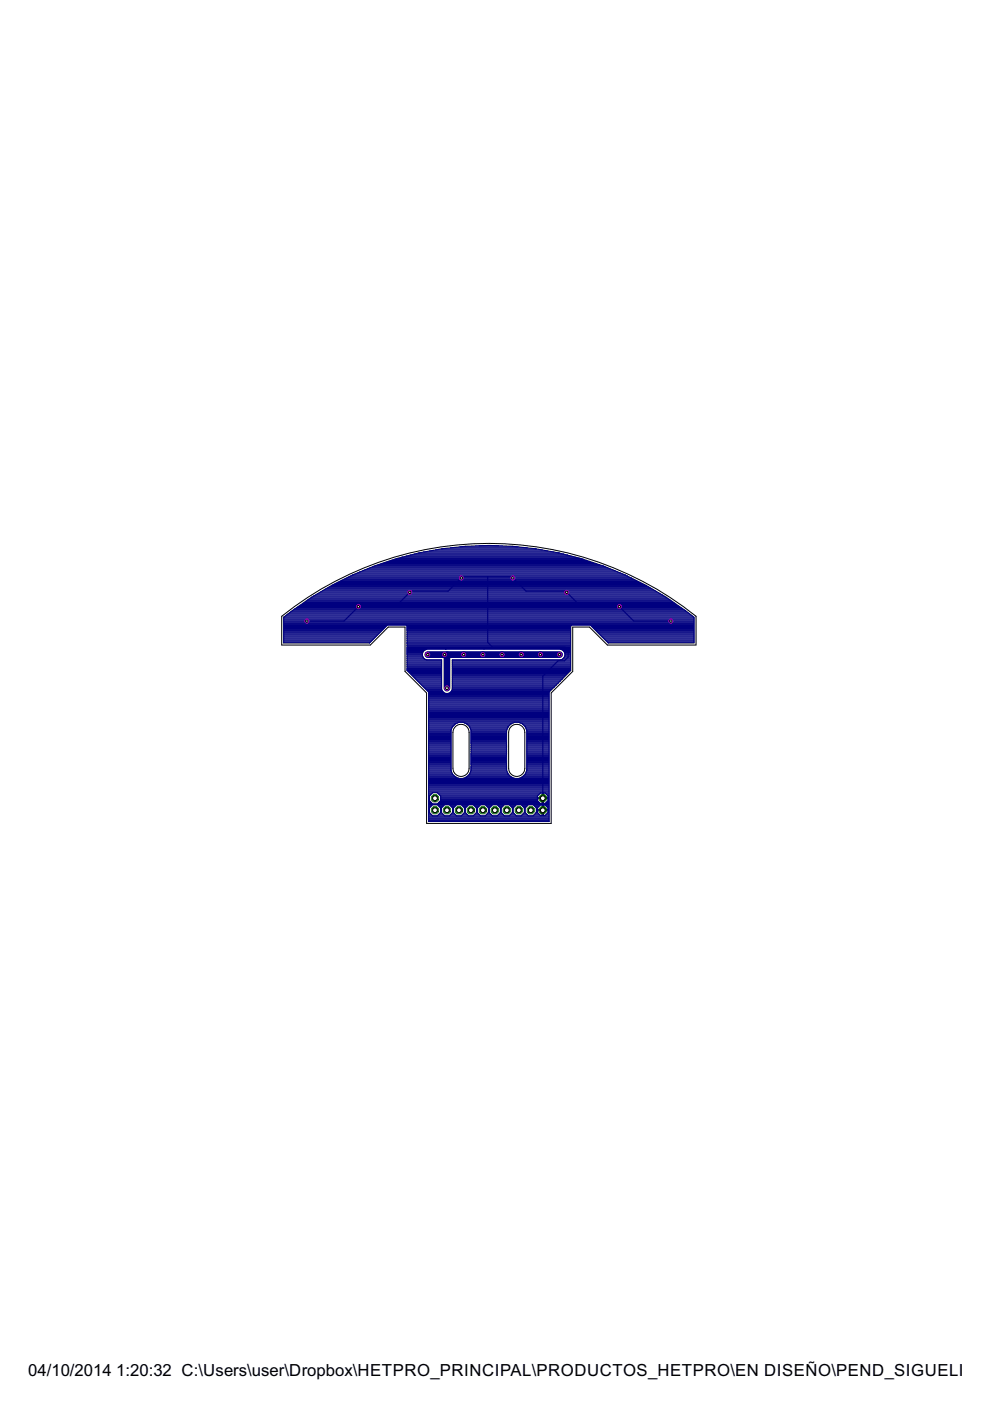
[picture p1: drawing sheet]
<svg xmlns="http://www.w3.org/2000/svg" width="210mm" height="297mm" viewBox="0 0 210 297" stroke-linecap="round" stroke-linejoin="round" font-family="sans-serif">
<defs><g id="words">
<g font-size="4">
<text x="6" y="291.7">04/10/2014</text>
<text x="24.7" y="291.7">1:20:32 C:\Users\user\Dropbox\HETPRO_PRINCIPAL\PRODUCTOS_HETPRO\EN DISEÑO\PEND_SIGUELINEA</text>
</g>
</g></defs>
<path d="M90.7 138.8h3.6M118.6 138.8h-23.8v7.1" fill="none" stroke="#000080" stroke-width="1.4"/>
<g fill="none" stroke="#000080" stroke-width=".25">
<path d="M79.6 119.9h48.1M80.2 119.7h46.8M80.9 119.5h45.5M81.6 119.3h44.1M82.3 119h42.8M82.9 118.8h41.5M83.6 118.6h40.1M84.3 118.4h38.7M85.2 118.2h36.9M86.1 117.9h35.1M87 117.7h33.4M87.8 117.5h31.7"/>
<path d="M88.7 117.3h29.9M89.9 117.1h27.6M91.1 116.8h25.1M92.3 116.6h22.7M93.6 116.4h20.1M95.5 116.2h16.3M97.6 116h12.1M101.6 115.7h4.1M60.2 136.2h18.3M60.2 135.9h18.5M60.2 135.7h18.8M60.2 135.5h19"/>
<path d="M60.2 135.3h19.2M60.2 135h19.4M60.2 134.8h19.6M60.2 134.6h19.9M60.2 134.4h20.1M60.2 134.2h20.3M60.2 133.9h20.5M60.2 133.7h20.7M60.2 133.5h21M60.2 133.3h21.2M60.2 133.1h21.4M60.2 132.8h21.6"/>
<path d="M60.2 132.6h21.9M60.2 132.4h86.9M60.2 132.2h86.9M60.2 131.9h86.9M60.2 131.7h86.9M60.2 131.5h86.9M60.2 131.3h86.9M60.2 131h86.9M60.2 130.8h86.9M60.5 130.6h86.3M60.8 130.4h85.7M61.1 130.2h85.1"/>
<path d="M61.4 129.9h84.5M61.7 129.7h83.9M62 129.5h83.4M62 129.5l-1.8 1.4v5.4h18.1l3.8-3.8h4l.2 .3v9.4M62 129.5a69.7 69.7 0 0 1 83.3 0M62.3 129.3h82.7M62.6 129.1h82.1M62.9 128.8h81.5M63.2 128.6h80.9M63.5 128.4h80.2M63.9 128.2h79.5M64.2 127.9h78.9"/>
<path d="M64.5 127.7h78.3M64.8 127.5h77.7M65.2 127.3h77M65.5 127h76.3M65.8 126.8h75.7M66.1 126.6h75.1M66.5 126.4h74.3M66.9 126.2h73.5M67.3 125.9h72.7M67.6 125.7h72.1M68 125.5h71.3M68.4 125.3h70.5"/>
<path d="M68.8 125.1h69.7M69.1 124.8h69.1M69.5 124.6h68.3M69.9 124.4h67.5M70.3 124.2h66.7M70.7 123.9h65.9M71.1 123.7h65.1M71.6 123.5h64.1M72 123.3h63.3M72.5 123h62.3M72.9 122.8h61.5M73.4 122.6h60.5"/>
<path d="M73.8 122.4h59.7M74.3 122.2h58.7M74.7 121.9h57.9M75.2 121.7h56.9M75.8 121.5h55.7M76.2 128.4l-3.3 3.3h-7.8M76.3 121.3h54.7M76.9 121.1h53.6M77.4 120.8h52.5M77.9 120.6h51.5M78.5 120.4h50.3M79 120.2h49.3"/>
<path d="M84.1 128.4l3-3.1h7.9l3.1-3h10.4l3 3h8.4l3 3.1M86.1 132.6h35.1M86.3 139.9h7.3v6.2l.2 .4 .7 .5M86.3 139.7h3.7M86.3 139.5h3.5M86.3 139.3h3.4M86.3 139h3.3M86.3 138.8h3.3M86.3 138.6h3.3M86.3 138.4h3.3M86.3 138.2h3.4M86.3 137.9h3.6"/>
<path d="M86.3 137.7h4M86.3 137.5h34.7M86.3 137.3h34.7M86.3 137h34.7M86.3 136.8h34.7M86.3 136.6h34.7M86.3 136.4h34.7M86.3 136.2h34.7M86.3 135.9h34.7M86.3 135.7h34.7M86.3 135.5h34.7M86.3 135.3h34.7"/>
<path d="M86.3 135h34.7M86.3 134.8h34.7M86.3 134.6h34.7M86.3 134.4h34.7M86.3 134.2h34.7M86.3 133.9h34.7M86.3 133.7h34.7M86.3 133.5h34.7M86.3 133.3h34.7M86.3 133.1h34.7M86.3 132.8h34.7M89.6 139l.5 .8 .4 .1"/>
<path d="M89.7 138.1l.8-.5h28.4a1.16 1.16 0 0 1 .9 1.2 1.16 1.16 0 0 1-.9 1.1M89.7 138.1l-.1 .9M94.3 138.8h.5M103.4 122.3v13.9l1 1h15.4l.7 .7v1.4l-.8 .8h-1.4l-3.2 3.3v28.4M119 137.7h2M119.3 139.7h1.7M119.4 137.9h1.6M119.5 139.5h1.5M119.6 138.2h1.4M119.7 139.3h1.3M119.7 138.4h1.3M119.8 139h1.2"/>
<path d="M119.8 138.8h1.2M119.8 138.6h1.2M121 139.9h-25.1v6.2M125.2 132.6h21.9M125.5 132.8h21.6M125.7 133.1h21.4M125.9 133.3h21.2M126.1 133.5h21M126.3 133.7h20.8M126.6 133.9h20.5M126.8 134.2h20.3M127 134.4h20.1"/>
<path d="M127.2 134.6h19.9M127.5 134.8h19.6M127.7 135h19.4M127.9 135.3h19.2M128.1 135.5h19M128.4 135.7h18.7M128.6 135.9h18.5M128.8 136.2h18.3M131.1 128.4l3.3 3.3h7.8l-.2-.3M145.3 129.5l1.8 1.4v5.4h-18.1l-3.8-3.8h-4l-.2 .3v9.4M86.3 142.2l4.6 4.5v27.5h25.5v-27.5l4.6-4.5M86.3 142.2h7.3"/>
<path d="M86.3 141.9h7.3M86.3 141.7h7.3M86.3 141.5h7.3M86.3 141.3h7.3M86.3 141h7.3M86.3 140.8h7.3M86.3 140.6h7.3M86.3 140.4h7.3M86.3 140.1h7.3M86.5 142.4h7.1M86.7 142.6h6.9M87 142.8h6.6"/>
<path d="M87.2 143h6.4M87.4 143.3h6.2M87.6 143.5h6M87.9 143.7h5.7M88.1 143.9h5.5M88.3 144.1h5.3M88.5 144.4h5.1M88.8 144.6h4.8M89 144.8h4.6M89.2 145h4.4M89.4 145.3h4.2M89.6 145.5h4"/>
<path d="M89.9 145.7h3.7M90.1 145.9h3.5M90.3 146.2h3.3M90.5 146.4h3.2M90.7 146.6h3.2M90.9 147h25.5M90.9 159.9h4.7M90.9 159.7h4.7M90.9 159.5h4.7M90.9 159.3h4.7M90.9 159h4.7M90.9 158.8h4.7"/>
<path d="M90.9 158.6h4.7M90.9 158.4h4.7M90.9 158.1h4.7M90.9 157.9h4.7M90.9 157.7h4.7M90.9 157.5h4.7M90.9 157.2h4.7M90.9 157h4.7M90.9 156.8h4.7M90.9 156.6h4.7M90.9 156.4h4.7M90.9 156.1h4.7"/>
<path d="M90.9 155.9h4.7M90.9 155.7h4.7M90.9 155.5h4.7M90.9 155.3h4.7M90.9 155h4.7M90.9 154.8h4.7M90.9 154.6h4.8M90.9 154.4h4.9M90.9 154.2h5M90.9 153.9h5.2M90.9 153.7h5.4M90.9 153.5h5.6"/>
<path d="M90.9 153.3h6.1M90.9 153h25.5M90.9 152.8h25.5M90.9 152.6h25.5M90.9 152.4h25.5M90.9 152.1h25.5M90.9 151.9h25.5M90.9 151.7h25.5M90.9 151.5h25.5M90.9 151.3h25.5M90.9 151h25.5M90.9 150.8h25.5"/>
<path d="M90.9 150.6h25.5M90.9 150.4h25.5M90.9 150.2h25.5M90.9 149.9h25.5M90.9 149.7h25.5M90.9 149.5h25.5M90.9 149.3h25.5M90.9 149h25.5M90.9 148.8h25.5M90.9 148.6h25.5M90.9 148.4h25.5M90.9 148.1h25.5"/>
<path d="M90.9 147.9h25.5M90.9 147.7h25.5M90.9 147.5h25.5M90.9 147.3h25.5M90.9 146.8h3.2M95.5 146.8h20.9M95.6 154.9v8.4l.3 .8M95.7 146.6h20.9M95.8 146.4h21M95.9 146.1l-.2 .4-.7 .5M95.9 146.2h21.1M95.9 145.9h21.3"/>
<path d="M95.9 145.7h21.6M95.9 145.5h21.8M95.9 145.3h22M95.9 145h22.2M95.9 144.8h22.4M95.9 144.6h22.7M95.9 144.4h22.9M95.9 144.1h23.1M95.9 143.9h23.3M95.9 143.7h23.5M95.9 143.5h23.8M95.9 143.3h24"/>
<path d="M95.9 143h24.2M95.9 142.8h24.4M95.9 142.6h24.7M95.9 142.4h24.9M95.9 142.2h25.1M95.9 141.9h25.1M95.9 141.7h25.1M95.9 141.5h25.1M95.9 141.3h25.1M95.9 141h25.1M95.9 140.8h25.1M95.9 140.6h25.1"/>
<path d="M95.9 140.4h25.1M95.9 140.1h25.1M95.9 154.1h.1M95.9 154.1l-.3 .8M96.5 153.5h.1M96.5 153.5l.8-.4h.9l.8 .4M96.5 153.5l-.6 .6M98.5 153.3h10.3M99 153.5h.1M99 153.5l.6 .6M99 153.5h9.3M99.2 153.7h8.9"/>
<path d="M99.4 153.9h8.5M99.6 154.1l.3 .8M99.6 154.1h.1M99.6 154.2h8.1M99.7 154.4h7.9M99.8 154.6h7.7M99.9 154.9v8.4l-.3 .8M99.9 159.9h7.5M99.9 159.7h7.5M99.9 159.5h7.5M99.9 159.3h7.5M99.9 159h7.5"/>
<path d="M99.9 158.8h7.5M99.9 158.6h7.5M99.9 158.4h7.5M99.9 158.1h7.5M99.9 157.9h7.5M99.9 157.7h7.5M99.9 157.5h7.5M99.9 157.2h7.5M99.9 157h7.5M99.9 156.8h7.5M99.9 156.6h7.5M99.9 156.4h7.5"/>
<path d="M99.9 156.1h7.5M99.9 155.9h7.5M99.9 155.7h7.5M99.9 155.5h7.5M99.9 155.3h7.5M99.9 155h7.5M99.9 154.8h7.5M107.7 154.1h.1M107.7 154.1l-.3 .8v8.4l.3 .8M108.3 153.5h.1M108.3 153.5l.8-.4h.9l.8 .4M108.3 153.5l-.6 .6"/>
<path d="M110.3 153.3h6.1M110.8 153.5l.6 .6M110.8 153.5h.1M110.8 153.5h5.6M111 153.7h5.4M111.2 153.9h5.2M111.4 154.1l.3 .8M111.4 154.1h.1M111.4 154.2h5M111.5 154.4h4.9M111.6 154.6h4.8M111.7 154.8h4.7"/>
<path d="M111.7 154.9v8.4l-.3 .8M111.7 159.9h4.7M111.7 159.7h4.7M111.7 159.5h4.7M111.7 159.3h4.7M111.7 159h4.7M111.7 158.8h4.7M111.7 158.6h4.7M111.7 158.4h4.7M111.7 158.1h4.7M111.7 157.9h4.7M111.7 157.7h4.7"/>
<path d="M111.7 157.5h4.7M111.7 157.2h4.7M111.7 157h4.7M111.7 156.8h4.7M111.7 156.6h4.7M111.7 156.4h4.7M111.7 156.1h4.7M111.7 155.9h4.7M111.7 155.7h4.7M111.7 155.5h4.7M111.7 155.3h4.7M111.7 155h4.7"/>
<path d="M90.9 171.7h.1M90.9 171.9h.1M90.9 165h25.5M90.9 174.1h25.5M90.9 173.9h25.5M90.9 173.7h25.5M90.9 173.5h25.5M90.9 173.2h25.5M90.9 173h25.5M90.9 172.8h.7M90.9 172.6h.4M90.9 172.4h.2"/>
<path d="M90.9 172.1h.1M90.9 171.5h.1M90.9 171.3h.2M90.9 171h.4M90.9 170.8h.6M90.9 170.6h25.5M90.9 170.4h.8M90.9 170.1h.5M90.9 169.9h.3M90.9 169.7h.1M90.9 169.5h.1M90.9 169.2h.1"/>
<path d="M90.9 169h.1M90.9 168.8h.1M90.9 168.6h.3M90.9 168.4h.5M90.9 168.1h.8M90.9 167.9h25.5M90.9 167.7h25.5M90.9 167.5h25.5M90.9 167.3h25.5M90.9 167h25.5M90.9 166.8h25.5M90.9 166.6h25.5"/>
<path d="M90.9 166.4h25.5M90.9 166.1h25.5M90.9 165.9h25.5M90.9 165.7h25.5M90.9 165.5h25.5M90.9 165.2h25.5M90.9 164.8h5.9M90.9 164.6h5.5M90.9 164.4h5.3M90.9 163.9h4.9M90.9 163.7h4.9M90.9 163.5h4.8"/>
<path d="M90.9 163.3h4.7M90.9 163h4.7M90.9 162.8h4.7M90.9 162.6h4.7M90.9 162.4h4.7M90.9 162.1h4.7M90.9 161.9h4.7M90.9 161.7h4.7M90.9 161.5h4.7M90.9 161.2h4.7M90.9 161h4.7M90.9 160.8h4.7"/>
<path d="M90.9 160.6h4.7M90.9 160.4h4.7M90.9 160.1h4.7M92.8 170.4h21.8M92.8 168.1h21.8M92.9 172.8h1.2M92.9 170.8h1.2M93 170.1h21.3M93 168.4h21.3M93.1 172.6h.8M93.2 171h.6M93.2 169.9h20.9"/>
<path d="M93.3 168.6h20.8M93.3 172.4h.3M93.4 171.3h.2M93.4 171.7h.2M93.4 171.9h.2M93.4 172.1h.2M93.4 171.5h.2M93.4 169.7h20.5M93.4 169.5h20.5M93.4 169.2h21.6M93.4 169h20.5M93.4 168.8h20.5"/>
<path d="M95.4 172.8h1.2M95.5 170.8h1.1M95.7 172.6h.7M95.7 171h.7M95.9 172.4h.3M95.9 171.3h.3M95.9 164.1h-5M95.9 164.1l.6 .6M96 171.7h.1M96 171.9h.1M96 172.1h.1M96 171.5h.1"/>
<path d="M96.5 164.7h.1M96.5 164.7l.8 .4M98 172.8h1.2M98 170.8h1.1M98.2 172.6h.8M98.2 171h.7M98.4 172.4h.3M98.4 171.3h.3M98.5 171.7h.2M98.5 171.9h.2M98.5 172.1h.2M98.5 171.5h.2"/>
<path d="M98.8 164.8h9.7M99 164.7h.1M99 164.7l-.8 .4M99.1 164.6h9.1M99.3 164.4h8.7M99.6 164.1h8.1M99.6 164.1l-.6 .6M99.7 163.9h8M99.7 163.7h7.9M99.8 163.5h7.7M99.9 163.3h7.5M99.9 163h7.5"/>
<path d="M99.9 162.8h7.5M99.9 162.6h7.5M99.9 162.4h7.5M99.9 162.1h7.5M99.9 161.9h7.5M99.9 161.7h7.5M99.9 161.5h7.5M99.9 161.2h7.5M99.9 161h7.5M99.9 160.8h7.5M99.9 160.6h7.5M99.9 160.4h7.5"/>
<path d="M99.9 160.1h7.5M100.5 172.8h1.2M100.5 170.8h1.2M100.7 172.6h.8M100.8 171h.7M101 172.4h.3M101 171.3h.2M101 171.7h.2M101 171.9h.2M101 172.1h.2M101 171.5h.2M103.1 172.8h1.1"/>
<path d="M103.1 170.8h1.1M103.3 172.6h.7M103.3 171h.7M103.5 172.4h.3M103.5 171.3h.3M103.6 171.7h.1M103.6 171.9h.1M103.6 172.1h.1M103.6 171.5h.1M105.6 172.8h1.2M105.6 170.8h1.2M105.8 172.6h.8"/>
<path d="M105.9 171h.6M106 172.4h.3M106.1 171.3h.2M106.1 171.7h.2M106.1 171.9h.2M106.1 172.1h.2M106.1 171.5h.2M107.7 164.1l.6 .6M108.1 172.8h1.2M108.2 170.8h1.1M108.3 164.7h.1M108.3 164.7l.8 .4"/>
<path d="M108.4 172.6h.7M108.4 171h.7M108.6 172.4h.3M108.6 171.3h.2M108.6 171.7h.2M108.6 171.9h.2M108.6 172.1h.2M108.6 171.5h.2M110.6 164.8h5.8M110.7 172.8h1.2M110.7 170.8h1.1M110.8 164.7h.1"/>
<path d="M110.8 164.7l-.8 .4M110.9 172.6h.8M110.9 164.6h5.5M110.9 171h.7M111.1 172.4h.3M111.1 164.4h5.3M111.1 171.3h.3M111.2 171.7h.1M111.2 171.9h.1M111.2 172.1h.1M111.2 171.5h.1M111.4 164.1h5"/>
<path d="M111.4 164.1l-.6 .6M111.5 163.9h4.9M111.5 163.7h4.9M111.6 163.5h4.8M111.7 163.3h4.7M111.7 163h4.7M111.7 162.8h4.7M111.7 162.6h4.7M111.7 162.4h4.7M111.7 162.1h4.7M111.7 161.9h4.7M111.7 161.7h4.7"/>
<path d="M111.7 161.5h4.7M111.7 161.2h4.7M111.7 161h4.7M111.7 160.8h4.7M111.7 160.6h4.7M111.7 160.4h4.7M111.7 160.1h4.7M113.2 172.8h1.3M113.2 170.8h1.2M113.4 172.6h.9M113.5 171h.7M113.6 172.4h.4"/>
<path d="M113.7 171.3h.3M113.7 171.7h2.7M113.7 171.9h2.7M113.7 172.1h.2M113.7 171.5h.2M113.9 171.7v-.4l.7-.7h.4v2.3h-.4l-.7-.6v-.4M114.6 168.1h.4v2.3h-.4l-.7-.7v-.3h2.3v.3l-.7 .7h-.3v-2.3h.3l.7 .7v.3h-2.3v-.3zM115 172.8h.2M115 172.6h.2M115 172.4h.2M115 172.1h.2M115 171.5h.2"/>
<path d="M115 171.3h.2M115 171h.2M115 170.8h.2M115 170.4h.2M115 170.1h.2M115 169.9h.2M115 169.7h.2M115 169.5h.2M115 169h.2M115 168.8h.2M115 168.6h.2M115 168.4h.2"/>
<path d="M115 168.1h.2M115.2 169.2h1.2M115.6 170.4h.8M115.6 168.1h.8M115.7 172.8h.7M115.7 170.8h.7M115.8 170.1h.6M115.8 168.4h.6M115.9 172.6h.5M115.9 171h.5M116 169.9h.4M116 168.6h.4"/>
<path d="M116.1 172.4h.3M116.2 171.3h.2M116.2 171.7v-.4l-.7-.7h-.3v2.3h.3l.7-.6v-.4M116.2 172.1h.2M116.2 171.5h.2M116.2 169.7h.2M116.2 169.5h.2M116.2 169h.2M116.2 168.8h.2"/>
<circle cx="92.2" cy="169.2" r="1.29"/>
<circle cx="92.2" cy="171.8" r="1.29"/>
<circle cx="94.8" cy="171.8" r="1.29"/>
<circle cx="97.3" cy="171.8" r="1.28"/>
<circle cx="99.8" cy="171.8" r="1.28"/>
<circle cx="102.4" cy="171.8" r="1.28"/>
<circle cx="104.9" cy="171.8" r="1.28"/>
<circle cx="107.5" cy="171.8" r="1.29"/>
<circle cx="110" cy="171.8" r="1.29"/>
<circle cx="112.5" cy="171.8" r="1.29"/>
</g>
<circle cx="94.8" cy="171.8" r=".83" fill="#008000" stroke="#008000" stroke-width=".21"/>
<circle cx="94.8" cy="171.8" r=".51" fill="#fff" stroke="#000" stroke-width=".21"/>
<circle cx="97.3" cy="171.8" r=".83" fill="#008000" stroke="#008000" stroke-width=".21"/>
<circle cx="97.3" cy="171.8" r=".51" fill="#fff" stroke="#000" stroke-width=".21"/>
<circle cx="115.1" cy="169.2" r=".83" fill="#008000" stroke="#008000" stroke-width=".21"/>
<circle cx="115.1" cy="169.2" r=".51" fill="#fff" stroke="#000" stroke-width=".21"/>
<circle cx="92.2" cy="169.2" r=".83" fill="#008000" stroke="#008000" stroke-width=".21"/>
<circle cx="92.2" cy="169.2" r=".51" fill="#fff" stroke="#000" stroke-width=".21"/>
<circle cx="99.8" cy="171.8" r=".83" fill="#008000" stroke="#008000" stroke-width=".21"/>
<circle cx="99.8" cy="171.8" r=".51" fill="#fff" stroke="#000" stroke-width=".21"/>
<circle cx="102.4" cy="171.8" r=".83" fill="#008000" stroke="#008000" stroke-width=".21"/>
<circle cx="102.4" cy="171.8" r=".51" fill="#fff" stroke="#000" stroke-width=".21"/>
<circle cx="104.9" cy="171.8" r=".83" fill="#008000" stroke="#008000" stroke-width=".21"/>
<circle cx="104.9" cy="171.8" r=".51" fill="#fff" stroke="#000" stroke-width=".21"/>
<circle cx="107.5" cy="171.8" r=".83" fill="#008000" stroke="#008000" stroke-width=".21"/>
<circle cx="107.5" cy="171.8" r=".51" fill="#fff" stroke="#000" stroke-width=".21"/>
<circle cx="112.5" cy="171.8" r=".83" fill="#008000" stroke="#008000" stroke-width=".21"/>
<circle cx="112.5" cy="171.8" r=".51" fill="#fff" stroke="#000" stroke-width=".21"/>
<circle cx="110" cy="171.8" r=".83" fill="#008000" stroke="#008000" stroke-width=".21"/>
<circle cx="110" cy="171.8" r=".51" fill="#fff" stroke="#000" stroke-width=".21"/>
<circle cx="92.2" cy="171.8" r=".83" fill="#008000" stroke="#008000" stroke-width=".21"/>
<circle cx="92.2" cy="171.8" r=".51" fill="#fff" stroke="#000" stroke-width=".21"/>
<circle cx="115.1" cy="171.8" r=".83" fill="#008000" stroke="#008000" stroke-width=".21"/>
<circle cx="115.1" cy="171.8" r=".51" fill="#fff" stroke="#000" stroke-width=".21"/>
<circle cx="94.3" cy="138.8" r=".4" fill="#f0f" stroke="#f0f" stroke-width=".21"/>
<circle cx="94.3" cy="138.8" r=".25" fill="#fff" stroke="#000" stroke-width=".21"/>
<circle cx="98.3" cy="138.8" r=".4" fill="#f0f" stroke="#f0f" stroke-width=".21"/>
<circle cx="98.3" cy="138.8" r=".25" fill="#fff" stroke="#000" stroke-width=".21"/>
<circle cx="102.4" cy="138.8" r=".4" fill="#f0f" stroke="#f0f" stroke-width=".21"/>
<circle cx="102.4" cy="138.8" r=".25" fill="#fff" stroke="#000" stroke-width=".21"/>
<circle cx="106.4" cy="138.8" r=".4" fill="#f0f" stroke="#f0f" stroke-width=".21"/>
<circle cx="106.4" cy="138.8" r=".25" fill="#fff" stroke="#000" stroke-width=".21"/>
<circle cx="110.5" cy="138.8" r=".4" fill="#f0f" stroke="#f0f" stroke-width=".21"/>
<circle cx="110.5" cy="138.8" r=".25" fill="#fff" stroke="#000" stroke-width=".21"/>
<circle cx="114.6" cy="138.8" r=".4" fill="#f0f" stroke="#f0f" stroke-width=".21"/>
<circle cx="114.6" cy="138.8" r=".25" fill="#fff" stroke="#000" stroke-width=".21"/>
<circle cx="118.6" cy="138.8" r=".4" fill="#f0f" stroke="#f0f" stroke-width=".21"/>
<circle cx="118.6" cy="138.8" r=".25" fill="#fff" stroke="#000" stroke-width=".21"/>
<circle cx="90.7" cy="138.8" r=".4" fill="#f0f" stroke="#f0f" stroke-width=".21"/>
<circle cx="90.7" cy="138.8" r=".25" fill="#fff" stroke="#000" stroke-width=".21"/>
<circle cx="94.8" cy="145.9" r=".44" fill="#f0f" stroke="#f0f" stroke-width=".21"/>
<circle cx="94.8" cy="145.9" r=".3" fill="#fff" stroke="#000" stroke-width=".21"/>
<circle cx="76" cy="128.6" r=".4" fill="#f0f" stroke="#f0f" stroke-width=".21"/>
<circle cx="76" cy="128.6" r=".25" fill="#fff" stroke="#000" stroke-width=".21"/>
<circle cx="65.1" cy="131.7" r=".4" fill="#f0f" stroke="#f0f" stroke-width=".21"/>
<circle cx="65.1" cy="131.7" r=".25" fill="#fff" stroke="#000" stroke-width=".21"/>
<circle cx="86.9" cy="125.6" r=".4" fill="#f0f" stroke="#f0f" stroke-width=".21"/>
<circle cx="86.9" cy="125.6" r=".25" fill="#fff" stroke="#000" stroke-width=".21"/>
<circle cx="97.8" cy="122.5" r=".4" fill="#f0f" stroke="#f0f" stroke-width=".21"/>
<circle cx="97.8" cy="122.5" r=".25" fill="#fff" stroke="#000" stroke-width=".21"/>
<circle cx="108.7" cy="122.5" r=".4" fill="#f0f" stroke="#f0f" stroke-width=".21"/>
<circle cx="108.7" cy="122.5" r=".25" fill="#fff" stroke="#000" stroke-width=".21"/>
<circle cx="120.2" cy="125.6" r=".4" fill="#f0f" stroke="#f0f" stroke-width=".21"/>
<circle cx="120.2" cy="125.6" r=".25" fill="#fff" stroke="#000" stroke-width=".21"/>
<circle cx="131.3" cy="128.6" r=".4" fill="#f0f" stroke="#f0f" stroke-width=".21"/>
<circle cx="131.3" cy="128.6" r=".25" fill="#fff" stroke="#000" stroke-width=".21"/>
<circle cx="142.2" cy="131.7" r=".4" fill="#f0f" stroke="#f0f" stroke-width=".21"/>
<circle cx="142.2" cy="131.7" r=".25" fill="#fff" stroke="#000" stroke-width=".21"/>
<path d="M59.7 130.7a70.1 70.1 0 0 1 87.9 0v6.1h-18.8l-3.8-3.9h-3.6v9.4l-4.5 4.6v27.7h-26.5v-27.7l-4.5-4.6v-9.4h-3.6l-3.8 3.9h-18.8zM96.6 154a1.71 1.71 0 0 1 1.8-.3 1.71 1.71 0 0 1 1.1 1.6v7.6a1.71 1.71 0 0 1-1.8 1.7 1.71 1.71 0 0 1-1.7-1.7v-7.6l.2-.7zM108.4 154a1.71 1.71 0 0 1 1.9-.3 1.71 1.71 0 0 1 1 1.6v7.6a1.71 1.71 0 0 1-1.7 1.7 1.71 1.71 0 0 1-1.8-1.7v-7.6l.2-.7z" fill="none" stroke="#000" stroke-width=".21"/>
<use href="#words"/>
</svg>
